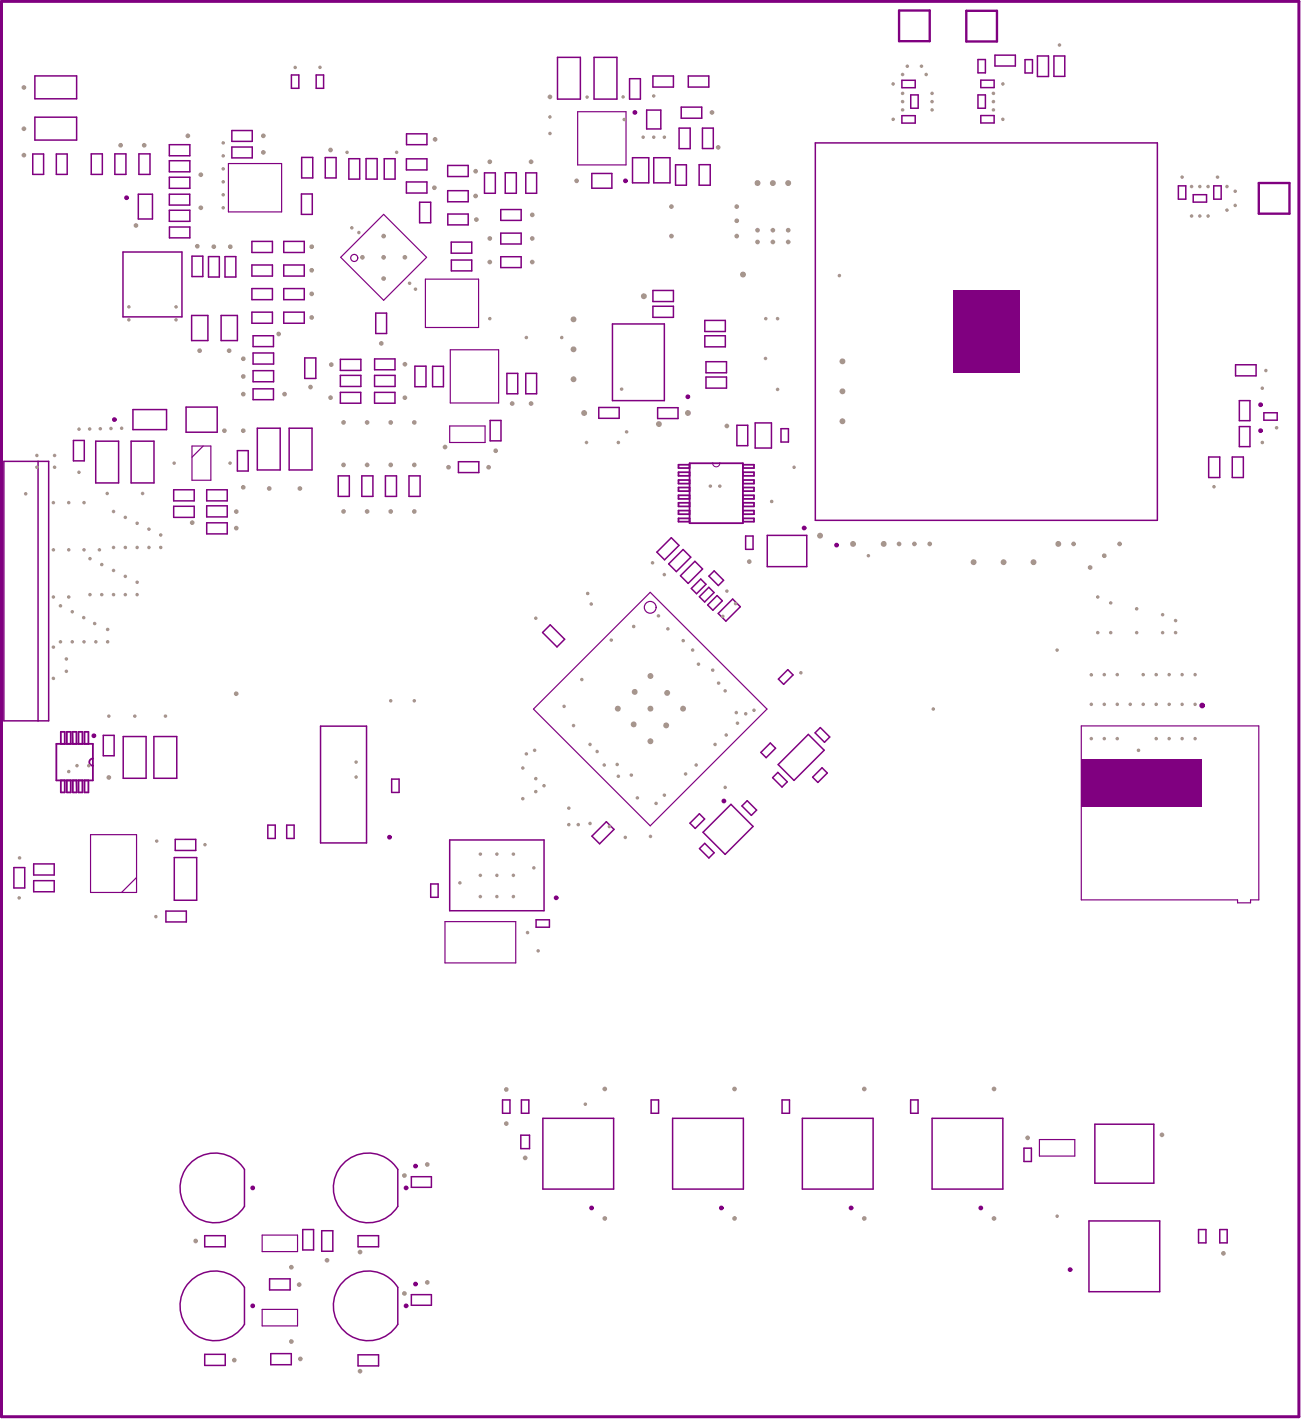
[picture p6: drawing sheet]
<svg xmlns="http://www.w3.org/2000/svg" width="367mm" height="401mm" viewBox="0 0 367 401" stroke-linecap="round" stroke-linejoin="round" font-family="sans-serif">
<g fill="none" stroke="#800080" stroke-width=".42">
<path d="M157.2 16.2h6.5v11.8h-6.5zM167.6 16.2h6.4v11.8h-6.4zM275.8 16.8h2.1v3.8h-2.1zM280.6 15.6h5.8v3h-5.8zM289.1 16.8h2.1v3.8h-2.1zM292.6 15.8h3.1v5.8h-3.1zM297.3 15.8h3v5.8h-3zM9.8 21.4h11.8v6.5h-11.8zM9.8 33.1h11.8v6.4h-11.8zM65.4 36.8h5.7v3.1h-5.7zM82.2 21.2h2.1v3.7h-2.1zM89.2 21.2h2.1v3.7h-2.1z"/>
<path d="M114.7 37.8h5.7v3h-5.7zM177.6 22.2h3v5.8h-3zM182.4 31.1h4v5.3h-4zM184.2 21.4h5.7v3.2h-5.7zM191.5 36.2h3.2v5.8h-3.2zM192.1 30.2h5.8v3.2h-5.8zM194.1 21.4h5.8v3.2h-5.8zM198.1 36.2h3.1v5.7h-3.1zM254.4 22.7h3.7v2.1h-3.7zM254.4 32.6h3.7v2.1h-3.7zM256.9 26.8h2.1v3.7h-2.1zM275.8 26.8h2.1v3.7h-2.1z"/>
<path d="M276.6 22.6h3.8v2.1h-3.8zM276.6 32.6h3.8v2.1h-3.8zM9.2 43.5h3.1v5.7h-3.1zM15.9 43.5h3.1v5.7h-3.1zM25.7 43.4h3.2v5.8h-3.2zM32.4 43.4h3.1v5.8h-3.1zM39 54.8h4v7h-4zM39.2 43.4h3.1v5.8h-3.1zM47.8 40.8h5.8v3.2h-5.8zM47.8 45.4h5.8v3.1h-5.8zM47.8 50h5.8v3.1h-5.8zM47.8 54.8h5.7v3.1h-5.7z"/>
<path d="M47.8 59.3h5.8v3.2h-5.8zM65.4 41.5h5.7v3.1h-5.7zM85 54.7h3.1v5.8h-3.1zM85.1 44.4h3.1v5.8h-3.1zM91.7 44.5h3.1v5.7h-3.1zM98.4 44.8h3.1v5.8h-3.1zM103.3 44.8h3.1v5.8h-3.1zM108.4 44.8h3v5.8h-3zM114.6 44.8h5.8v3.2h-5.8zM114.6 51.4h5.8v3.1h-5.8zM118.4 57.1h3.1v5.8h-3.1zM126.3 46.7h5.8v3.1h-5.8z"/>
<path d="M126.3 53.8h5.8v3.1h-5.8zM136.7 48.8h3v5.7h-3zM141.2 59.1h5.8v3.1h-5.8zM142.5 48.8h3.1v5.7h-3.1zM148.3 48.8h3.1v5.7h-3.1zM166.9 49h5.7v4.1h-5.7zM178.4 44.5h4.6v7.1h-4.6zM184.4 44.5h4.6v7.1h-4.6zM190.5 46.5h3.1v5.8h-3.1zM197.2 46.5h3.1v5.8h-3.1zM230 40.3h96.4v106.6h-96.4zM332.4 52.4h2.1v3.8h-2.1z"/>
<path d="M336.6 54.9h3.7v2.1h-3.7zM342.3 52.4h2.1v3.8h-2.1zM34.7 71.1h16.6v18.3h-16.6zM47.8 64.1h5.8v3h-5.8zM54.2 72.3h3v5.8h-3zM58.8 72.4h3.1v5.8h-3.1zM63.5 72.4h3v5.8h-3zM71.1 74.8h5.7v3.1h-5.7zM71.1 68.1h5.7v3.2h-5.7zM80 74.8h5.8v3.1h-5.8zM80 68.1h5.8v3.2h-5.8zM126.3 60.4h5.8v3.1h-5.8z"/>
<path d="M127.3 68.3h5.8v3.2h-5.8zM127.3 73.4h5.8v3h-5.8zM141.2 65.8h5.8v3.1h-5.8zM141.2 72.5h5.8v3h-5.8zM54.1 89h4.5v7.1h-4.5zM62.4 89h4.6v7.1h-4.6zM71.1 81.4h5.7v3.2h-5.7zM71.1 88.1h5.7v3.1h-5.7zM71.4 94.8h5.7v3h-5.7zM71.4 99.6h5.8v3.1h-5.8zM80 81.4h5.8v3.2h-5.8zM80 88.1h5.8v3.1h-5.8z"/>
<path d="M106 88.4h3v5.7h-3zM172.7 91.4h14.7v21.7h-14.7zM184.2 82h5.7v3.1h-5.7zM184.2 86.4h5.7v3.2h-5.7zM198.8 90.4h5.8v3.2h-5.8zM198.8 94.8h5.8v3.1h-5.8zM37.5 115.6h9.5v5.7h-9.5zM52.5 114.9h8.8v7.1h-8.8zM71.4 104.6h5.8v3.1h-5.8zM71.4 109.7h5.7v3.1h-5.7zM86 101h3.1v5.8h-3.1zM96 101.4h5.8v3.1h-5.8z"/>
<path d="M96 105.9h5.8v3.2h-5.8zM96 110.7h5.8v3.1h-5.8zM105.6 105.9h5.8v3.2h-5.8zM105.6 110.7h5.8v3.1h-5.8zM105.7 101.3h5.7v3.1h-5.7zM117 103.3h3.2v5.8h-3.2zM122 103.4h3.1v5.7h-3.1zM138.3 118.7h3v5.7h-3zM143 105.4h3v5.7h-3zM148.3 105.4h3.1v5.7h-3.1zM168.9 115h5.7v3.1h-5.7zM185.5 115.1h5.7v3h-5.7z"/>
<path d="M199.1 106.4h5.8v3.1h-5.8zM199.1 102.1h5.8v3.1h-5.8zM213 119.4h4.6v7h-4.6zM348.5 102.9h5.8v3.2h-5.8zM349.6 113.1h3v5.6h-3zM356.5 116.5h3.7v2.1h-3.7zM1.1 130.2h12.6v73.2h-12.6zM10.7 130.2v73.2M20.7 124.3h3.1v5.8h-3.1zM27 124.5h6.5v11.8h-6.5zM37 124.5h6.4v11.8h-6.4zM49 138.2h5.8v3.2h-5.8z"/>
<path d="M58.3 138.2h5.8v3.2h-5.8zM67 127.2h3v5.7h-3zM72.6 120.9h6.4v11.7h-6.4zM81.6 120.9h6.4v11.7h-6.4zM95.4 134.3h3.1v5.8h-3.1zM102.1 134.3h3.1v5.8h-3.1zM108.7 134.3h3.1v5.8h-3.1zM115.4 134.3h3.1v5.8h-3.1zM129.3 130.3h5.8v3.1h-5.8zM207.8 120h3.1v5.8h-3.1zM220.3 121h2.1v3.7h-2.1zM340.9 129h3.1v5.8h-3.1z"/>
<path d="M347.6 129h3.1v5.8h-3.1zM349.6 120.4h3v5.6h-3zM49 142.9h5.8v3.1h-5.8zM58.3 147.5h5.8v3.2h-5.8zM58.3 142.8h5.8v3.1h-5.8zM189.3 151.8l2.2 2.1-4.1 4.1-2.1-2.2zM192.7 155.1l2.1 2.2-4 4-2.2-2.1zM196 158.4l2.2 2.2-4.1 4.1-2.2-2.2zM210.3 151.3h2.1v3.7h-2.1zM216.4 151.1h11.2v8.8h-11.2zM155.2 176.3l4.1 4.1-2.2 2.2-4.1-4.1zM197.6 163.4l1.5 1.5-2.6 2.7-1.5-1.5z"/>
<path d="M199.9 165.8l1.5 1.4-2.6 2.7-1.5-1.5zM201.4 161.1l2.7 2.7-1.5 1.5-2.6-2.7zM202.3 168.1l1.4 1.5-2.6 2.6-1.5-1.5zM206.6 169.1l2.2 2.1-4.1 4.1-2.1-2.2zM222.2 189l1.5 1.5-2.7 2.6-1.5-1.4zM29.1 207.5h3.1v5.8h-3.1zM34.8 207.9h6.4v11.8h-6.4zM43.4 207.9h6.5v11.8h-6.5zM90.4 204.9h13v33h-13zM110.5 219.9h2.1v3.7h-2.1zM217.3 209.7l1.5 1.5-2.7 2.6-1.5-1.5zM219.4 218l2.7 2.6-1.5 1.5-2.7-2.6z"/>
<path d="M228 207.3l4.5 4.4-8.5 8.6-4.5-4.5zM231.4 205.3l2.6 2.7-1.4 1.5-2.7-2.7zM231.9 216.7l1.4 1.5-2.6 2.6-1.5-1.5zM49.4 236.9h5.8v3.1h-5.8zM75.5 232.9h2.1v3.7h-2.1zM80.9 232.9h2.1v3.7h-2.1zM126.8 237.1h26.7v19.9h-26.7zM171 231.9l2.2 2.2-4.1 4-2.1-2.1zM197.3 229.7l1.4 1.4-2.6 2.7-1.5-1.5zM198.8 238l2.6 2.7-1.4 1.4-2.7-2.6zM206.2 227l6.2 6.2-7.9 7.9-6.2-6.2zM210.8 226l2.6 2.6-1.5 1.5-2.6-2.6z"/>
<path d="M3.9 244.8h3.1v5.8h-3.1zM9.5 243.8h5.8v3.1h-5.8zM9.5 248.5h5.8v3.2h-5.8zM46.8 257.1h5.8v3.1h-5.8zM49.2 242h6.3v12.1h-6.3zM121.5 249.5h2.1v3.7h-2.1zM151.2 259.6h3.8v2.1h-3.8zM141.7 310.4h2.1v3.8h-2.1zM147.1 310.4h2.1v3.8h-2.1zM153.1 315.6h20v20h-20zM183.7 310.4h2.1v3.8h-2.1zM189.7 315.6h20v20h-20z"/>
<path d="M220.6 310.4h2.1v3.8h-2.1zM226.3 315.6h20v20h-20zM256.9 310.4h2v3.8h-2zM262.9 315.6h20v20h-20zM308.8 317.3h16.6v16.6h-16.6zM53.8 328.1a9.8 9.8 0 0 1 15.2 1.9v10.5a9.8 9.8 0 0 1-14.6 2.4 9.8 9.8 0 0 1-.6-14.8zM97.1 328.1a9.8 9.8 0 0 1 15.1 1.9v10.5a9.8 9.8 0 0 1-14.5 2.4 9.8 9.8 0 0 1-.6-14.8zM116 332.1h5.7v3h-5.7zM146.9 320.4h2.5v3.8h-2.5zM288.8 324h2.1v3.8h-2.1zM57.7 348.7h5.8v3.2h-5.8zM85.4 347h3v5.8h-3z"/>
<path d="M90.7 347.3h3.2v5.8h-3.2zM101 348.7h5.8v3.2h-5.8zM307.2 344.6h19.9v19.9h-19.9zM338.1 347h2.1v3.8h-2.1zM344 347h2.1v3.8h-2.1zM53.8 361.4a9.8 9.8 0 0 1 15.2 1.9v10.5a9.8 9.8 0 0 1-14.6 2.4 9.8 9.8 0 0 1-.6-14.8zM76 360.9h5.8v3.1h-5.8zM97.1 361.4a9.8 9.8 0 0 1 15.1 1.9v10.5a9.8 9.8 0 0 1-14.5 2.4 9.8 9.8 0 0 1-.6-14.8zM116 365.4h5.7v3h-5.7zM57.7 382.2h5.8v3.2h-5.8zM76.4 382h5.8v3.2h-5.8zM101 382.4h5.8v3.1h-5.8z"/>
</g>
<g fill="none" stroke="#800080" stroke-width=".51">
<path d="M194.5 130.7h15v16.9h-15zM194.5 131.2h-3.1v.9h3.1M194.5 133.3h-3.1v1h3.1M194.5 135.5h-3.1v1h3.1M194.5 137.6h-3.1v1h3.1M194.5 139.8h-3.1v1h3.1M209.5 131.2h3.2v.9h-3.2M209.5 133.3h3.2v1h-3.2M209.5 135.5h3.2v1h-3.2M209.5 137.6h3.2v1h-3.2M209.5 139.8h3.2v1h-3.2M194.5 141.9h-3.1v1h3.1"/>
<path d="M194.5 144.1h-3.1v1h3.1M194.5 146.3h-3.1v.9h3.1M209.5 141.9h3.2v1h-3.2M209.5 144.1h3.2v1h-3.2M209.5 146.3h3.2v.9h-3.2M15.9 209.9h10.3v10.3h-10.3zM17.2 209.9v-3.3h1.1v3.3M18.9 209.9v-3.3h1.1v3.3M20.5 209.9v-3.3h1.1v3.3M22.1 209.9v-3.3h1.1v3.3M23.8 209.9v-3.3h1.1v3.3M26.2 214.1a1.01 1.01 0 0 0-1 1 1.01 1.01 0 0 0 1 1"/>
<path d="M17.2 220.2v3.4h1.1v-3.4M18.9 220.2v3.4h1.1v-3.4M20.5 220.2v3.4h1.1v-3.4M22.1 220.2v3.4h1.1v-3.4M23.8 220.2v3.4h1.1v-3.4"/>
</g>
<g fill="none" stroke="#800080" stroke-width=".33">
<path d="M162.9 31.5h13.7v15h-13.7zM64.4 46.2h15v13.6h-15zM108.2 60.5l12.1 12.1-12.1 12.1-12.1-12.1zM120 78.8h15v13.6h-15zM127 98.7h13.6v15h-13.6zM54.2 125.9h5.3v9.6h-5.3zM57.3 125.9l-3.1 3.1M126.8 120.2h10v4.7h-10zM183.4 167.2l32.9 32.9-32.9 33-32.9-33zM305 204.9h50.1v49.1h-2.4v.8h-3.6v-.8h-44.1zM25.5 235.6h13v16.3h-13zM38.5 247.6l-4.2 4.3"/>
<path d="M125.5 260.1h20v11.7h-20zM293.2 321.6h10v4.7h-10zM73.9 348.6h10v4.6h-10zM73.9 369.5h10v4.7h-10z"/>
<circle cx="99.9" cy="72.8" r="1"/>
<circle cx="183.4" cy="171.4" r="1.66"/>
</g>
<g fill="none" stroke="#800080" stroke-width=".66">
<path d="M253.6 3h8.6v8.6h-8.6zM272.6 3.1h8.6v8.6h-8.6zM355.1 51.7h8.6v8.6h-8.6z"/>
<circle cx="179.1" cy="31.7" r=".33"/>
<circle cx="35.7" cy="55.8" r=".33"/>
<circle cx="176.4" cy="51" r=".33"/>
<circle cx="32.3" cy="118.4" r=".33"/>
<circle cx="194" cy="112" r=".33"/>
<circle cx="355.6" cy="114.2" r=".33"/>
<circle cx="355.6" cy="121.6" r=".33"/>
<circle cx="226.8" cy="149" r=".33"/>
<circle cx="236" cy="153.8" r=".33"/>
<circle cx="26.5" cy="207.7" r=".33"/>
<circle cx="109.9" cy="236.3" r=".33"/>
<circle cx="204.2" cy="226.1" r=".33"/>
<circle cx="156.9" cy="253.4" r=".33"/>
<circle cx="71.3" cy="335.3" r=".33"/>
<circle cx="114.5" cy="335.3" r=".33"/>
<circle cx="117.2" cy="329.1" r=".33"/>
<circle cx="166.9" cy="340.9" r=".33"/>
<circle cx="203.5" cy="340.9" r=".33"/>
<circle cx="240.1" cy="340.9" r=".33"/>
<circle cx="276.6" cy="340.9" r=".33"/>
<circle cx="301.8" cy="358.3" r=".33"/>
<circle cx="71.3" cy="368.5" r=".33"/>
<circle cx="114.5" cy="368.5" r=".33"/>
<circle cx="117.2" cy="362.4" r=".33"/>
</g>
<path d="M201 130.7a1.01 1.01 0 0 0 1 1.1 1.01 1.01 0 0 0 1-1.1" fill="none" stroke="#800080" stroke-width=".28"/>
<circle cx="339.1" cy="199.1" r=".4" fill="none" stroke="#800080" stroke-width=".8"/>
<g fill="#800080">
<path d="M305 214.4h33.9v13.4h-33.9z"/>
<path d="M268.9 81.9h18.6v23.3h-18.6z"/>
</g>
<path d="M.4 .4h366v399.4h-366z" fill="none" stroke="#800080" stroke-width=".84"/>
<g fill="#a6968d">
<circle cx="224" cy="131.9" r=".5"/>
<circle cx="217.7" cy="141.5" r=".5"/>
<circle cx="211.3" cy="158.5" r=".67"/>
<circle cx="205" cy="120.2" r=".67"/>
<circle cx="244.9" cy="156.8" r=".5"/>
<circle cx="263.2" cy="200.1" r=".5"/>
<circle cx="203" cy="137.2" r=".5"/>
<circle cx="200.4" cy="137.2" r=".5"/>
<circle cx="237.6" cy="102" r=".83"/>
<circle cx="237.6" cy="110.4" r=".83"/>
<circle cx="237.6" cy="118.9" r=".83"/>
<circle cx="219.3" cy="109.9" r=".5"/>
<circle cx="231.3" cy="151.2" r=".83"/>
<circle cx="298.5" cy="153.5" r=".83"/>
<circle cx="274.6" cy="158.7" r=".83"/>
<circle cx="283.1" cy="158.7" r=".83"/>
<circle cx="291.5" cy="158.7" r=".83"/>
<circle cx="187.4" cy="162.2" r=".5"/>
<circle cx="161.8" cy="90.1" r=".83"/>
<circle cx="164.8" cy="116.6" r=".83"/>
<circle cx="161.8" cy="98.6" r=".83"/>
<circle cx="161.8" cy="107" r=".83"/>
<circle cx="162.6" cy="51" r=".67"/>
<circle cx="202.6" cy="41.6" r=".67"/>
<circle cx="187.4" cy="38.7" r=".5"/>
<circle cx="184.4" cy="38.7" r=".5"/>
<circle cx="148.8" cy="263.2" r=".5"/>
<circle cx="114.1" cy="331.8" r=".67"/>
<circle cx="114.1" cy="365" r=".67"/>
<circle cx="110.2" cy="197.8" r=".5"/>
<circle cx="116.9" cy="197.8" r=".5"/>
<circle cx="203.9" cy="173.9" r=".5"/>
<circle cx="205" cy="166.8" r=".5"/>
<circle cx="207.5" cy="170.4" r=".5"/>
<circle cx="202.7" cy="192.8" r=".5"/>
<circle cx="192.7" cy="200" r=".83"/>
<circle cx="174.3" cy="200" r=".83"/>
<circle cx="183.5" cy="190.8" r=".83"/>
<circle cx="183.5" cy="209.2" r=".83"/>
<circle cx="315.1" cy="198.8" r=".5"/>
<circle cx="311.5" cy="198.8" r=".5"/>
<circle cx="307.8" cy="190.5" r=".5"/>
<circle cx="225.9" cy="189.9" r=".5"/>
<circle cx="183.5" cy="236.1" r=".5"/>
<circle cx="209.6" cy="77.5" r=".83"/>
<circle cx="158.4" cy="95.3" r=".5"/>
<circle cx="148.5" cy="95.3" r=".5"/>
<circle cx="116.9" cy="119.2" r=".67"/>
<circle cx="175.3" cy="109.8" r=".5"/>
<circle cx="137.8" cy="131.9" r=".67"/>
<circle cx="163.1" cy="232.7" r=".5"/>
<circle cx="166.4" cy="210.1" r=".5"/>
<circle cx="357.1" cy="104.6" r=".5"/>
<circle cx="222.3" cy="51.7" r=".83"/>
<circle cx="298.8" cy="12.7" r=".5"/>
<circle cx="138.2" cy="89.9" r=".5"/>
<circle cx="96.9" cy="131.2" r=".67"/>
<circle cx="196.4" cy="215.9" r=".5"/>
<circle cx="204.8" cy="207.4" r=".5"/>
<circle cx="201.7" cy="210.1" r=".5"/>
<circle cx="179.8" cy="225.2" r=".5"/>
<circle cx="166.4" cy="232.4" r=".5"/>
<circle cx="178.1" cy="218.8" r=".5"/>
<circle cx="174.4" cy="219.1" r=".5"/>
<circle cx="176.4" cy="236.3" r=".5"/>
<circle cx="168.4" cy="212.1" r=".5"/>
<circle cx="161.8" cy="204.8" r=".5"/>
<circle cx="174.1" cy="215.8" r=".5"/>
<circle cx="170.4" cy="215.9" r=".5"/>
<circle cx="204.5" cy="222.2" r=".5"/>
<circle cx="171.9" cy="233.3" r=".5"/>
<circle cx="208" cy="204.1" r=".5"/>
<circle cx="204.5" cy="195" r=".5"/>
<circle cx="165.4" cy="124.9" r=".5"/>
<circle cx="159.1" cy="199.3" r=".5"/>
<circle cx="172.4" cy="180.7" r=".5"/>
<circle cx="151.1" cy="174.5" r=".5"/>
<circle cx="185.7" cy="173.8" r=".5"/>
<circle cx="184.1" cy="158.8" r=".5"/>
<circle cx="178.7" cy="176.8" r=".5"/>
<circle cx="164.1" cy="191.8" r=".5"/>
<circle cx="193.4" cy="218.4" r=".5"/>
<circle cx="201" cy="189.1" r=".5"/>
<circle cx="195.4" cy="183.5" r=".5"/>
<circle cx="192.7" cy="180.8" r=".5"/>
<circle cx="188.4" cy="177.5" r=".5"/>
<circle cx="322.5" cy="198.8" r=".5"/>
<circle cx="345.1" cy="353.7" r=".67"/>
<circle cx="327.7" cy="320.3" r=".67"/>
<circle cx="149.8" cy="113.9" r=".67"/>
<circle cx="103.6" cy="131.2" r=".67"/>
<circle cx="103.6" cy="119.2" r=".67"/>
<circle cx="102.2" cy="72.6" r=".67"/>
<circle cx="108.2" cy="66.6" r=".67"/>
<circle cx="114.2" cy="72.6" r=".67"/>
<circle cx="108.2" cy="78.6" r=".67"/>
<circle cx="96.9" cy="119.2" r=".67"/>
<circle cx="93.4" cy="102.9" r=".67"/>
<circle cx="87.9" cy="69.6" r=".67"/>
<circle cx="87.9" cy="76.3" r=".67"/>
<circle cx="87.9" cy="82.9" r=".67"/>
<circle cx="10.4" cy="128.5" r=".5"/>
<circle cx="10.4" cy="131.9" r=".5"/>
<circle cx="80.3" cy="111.2" r=".67"/>
<circle cx="150.8" cy="211.8" r=".5"/>
<circle cx="148.5" cy="212.8" r=".5"/>
<circle cx="187.4" cy="224.4" r=".5"/>
<circle cx="185.1" cy="226.7" r=".5"/>
<circle cx="129.7" cy="249.2" r=".5"/>
<circle cx="150.6" cy="244.9" r=".5"/>
<circle cx="44" cy="258.7" r=".5"/>
<circle cx="44.2" cy="237.4" r=".5"/>
<circle cx="34.3" cy="120.9" r=".5"/>
<circle cx="31.3" cy="120.9" r=".5"/>
<circle cx="28.3" cy="121" r=".5"/>
<circle cx="63.3" cy="121.6" r=".67"/>
<circle cx="68.6" cy="121.6" r=".67"/>
<circle cx="87.6" cy="109.2" r=".67"/>
<circle cx="46.7" cy="202.1" r=".5"/>
<circle cx="38" cy="202.1" r=".5"/>
<circle cx="30.7" cy="202.1" r=".5"/>
<circle cx="92.2" cy="355.7" r=".67"/>
<circle cx="82.2" cy="357.6" r=".67"/>
<circle cx="165.1" cy="311.6" r=".5"/>
<circle cx="151.8" cy="268.3" r=".5"/>
<circle cx="160.4" cy="232.7" r=".5"/>
<circle cx="160.4" cy="228.1" r=".5"/>
<circle cx="176.7" cy="121.9" r=".5"/>
<circle cx="147.5" cy="225.4" r=".5"/>
<circle cx="147.5" cy="216.8" r=".5"/>
<circle cx="174.4" cy="124.9" r=".5"/>
<circle cx="185.8" cy="119.7" r=".83"/>
<circle cx="289.9" cy="321.1" r=".67"/>
<circle cx="155.1" cy="37.7" r=".5"/>
<circle cx="155.1" cy="33" r=".5"/>
<circle cx="151.1" cy="219.7" r=".5"/>
<circle cx="212.7" cy="200.4" r=".5"/>
<circle cx="210.3" cy="201.4" r=".5"/>
<circle cx="207.7" cy="201.1" r=".5"/>
<circle cx="298.2" cy="343.2" r=".5"/>
<circle cx="298.2" cy="183.5" r=".5"/>
<circle cx="148.1" cy="326.8" r=".67"/>
<circle cx="197" cy="187.4" r=".5"/>
<circle cx="165.8" cy="167.5" r=".5"/>
<circle cx="179" cy="195.3" r=".83"/>
<circle cx="166.8" cy="170.5" r=".5"/>
<circle cx="151.1" cy="223.4" r=".5"/>
<circle cx="153.5" cy="221.7" r=".5"/>
<circle cx="25" cy="216.1" r=".5"/>
<circle cx="21.7" cy="216.1" r=".5"/>
<circle cx="135.5" cy="253" r=".5"/>
<circle cx="144.8" cy="253" r=".5"/>
<circle cx="140.1" cy="253" r=".5"/>
<circle cx="135.5" cy="247" r=".5"/>
<circle cx="144.8" cy="247" r=".5"/>
<circle cx="140.1" cy="241.1" r=".5"/>
<circle cx="144.8" cy="241.1" r=".5"/>
<circle cx="135.5" cy="241.1" r=".5"/>
<circle cx="140.1" cy="247" r=".5"/>
<circle cx="342.4" cy="137.4" r=".5"/>
<circle cx="253.6" cy="153.5" r=".67"/>
<circle cx="257.9" cy="153.5" r=".67"/>
<circle cx="262.2" cy="153.5" r=".67"/>
<circle cx="307.5" cy="160.2" r=".67"/>
<circle cx="311.5" cy="156.8" r=".67"/>
<circle cx="309.6" cy="168.5" r=".5"/>
<circle cx="313.3" cy="170.2" r=".5"/>
<circle cx="320.6" cy="171.8" r=".5"/>
<circle cx="327.9" cy="173.5" r=".5"/>
<circle cx="331.6" cy="175.1" r=".5"/>
<circle cx="326.1" cy="190.4" r=".5"/>
<circle cx="329.8" cy="190.4" r=".5"/>
<circle cx="337.1" cy="190.4" r=".5"/>
<circle cx="333.4" cy="190.4" r=".5"/>
<circle cx="329.8" cy="198.8" r=".5"/>
<circle cx="309.6" cy="178.5" r=".5"/>
<circle cx="313.3" cy="178.5" r=".5"/>
<circle cx="320.6" cy="178.5" r=".5"/>
<circle cx="327.9" cy="178.5" r=".5"/>
<circle cx="331.6" cy="178.5" r=".5"/>
<circle cx="333.4" cy="198.8" r=".5"/>
<circle cx="321.1" cy="211.8" r=".5"/>
<circle cx="337.1" cy="208.5" r=".5"/>
<circle cx="333.4" cy="208.5" r=".5"/>
<circle cx="329.8" cy="208.5" r=".5"/>
<circle cx="326.1" cy="208.5" r=".5"/>
<circle cx="315.1" cy="208.5" r=".5"/>
<circle cx="311.5" cy="208.5" r=".5"/>
<circle cx="307.8" cy="208.5" r=".5"/>
<circle cx="322.5" cy="190.4" r=".5"/>
<circle cx="315.1" cy="190.4" r=".5"/>
<circle cx="311.5" cy="190.4" r=".5"/>
<circle cx="318.8" cy="198.8" r=".5"/>
<circle cx="337.1" cy="198.8" r=".5"/>
<circle cx="307.8" cy="198.8" r=".5"/>
<circle cx="326.1" cy="198.8" r=".5"/>
<circle cx="100.4" cy="215.1" r=".5"/>
<circle cx="100.4" cy="219.3" r=".5"/>
<circle cx="66.6" cy="149" r=".67"/>
<circle cx="66.1" cy="383.9" r=".67"/>
<circle cx="84.7" cy="383.5" r=".67"/>
<circle cx="82.2" cy="378.6" r=".67"/>
<circle cx="84.4" cy="362.6" r=".67"/>
<circle cx="55.2" cy="350.2" r=".67"/>
<circle cx="101.6" cy="387" r=".67"/>
<circle cx="101.6" cy="353.4" r=".67"/>
<circle cx="207.2" cy="343.9" r=".67"/>
<circle cx="170.6" cy="343.9" r=".67"/>
<circle cx="243.8" cy="343.9" r=".67"/>
<circle cx="280.4" cy="343.9" r=".67"/>
<circle cx="120.5" cy="361.9" r=".67"/>
<circle cx="142.8" cy="317.1" r=".67"/>
<circle cx="142.8" cy="307.5" r=".67"/>
<circle cx="170.6" cy="307.3" r=".67"/>
<circle cx="207.2" cy="307.3" r=".67"/>
<circle cx="243.8" cy="307.3" r=".67"/>
<circle cx="280.4" cy="307.3" r=".67"/>
<circle cx="120.5" cy="328.6" r=".67"/>
<circle cx="116.9" cy="131.2" r=".67"/>
<circle cx="110.2" cy="131.2" r=".67"/>
<circle cx="110.2" cy="119.2" r=".67"/>
<circle cx="96.9" cy="144.3" r=".67"/>
<circle cx="116.9" cy="144.3" r=".67"/>
<circle cx="110.2" cy="144.3" r=".67"/>
<circle cx="103.6" cy="144.3" r=".67"/>
<circle cx="19.4" cy="217.8" r=".5"/>
<circle cx="5.5" cy="242.1" r=".5"/>
<circle cx="5.4" cy="253.4" r=".5"/>
<circle cx="57.8" cy="238.4" r=".5"/>
<circle cx="360.1" cy="120.7" r=".5"/>
<circle cx="356" cy="109.6" r=".5"/>
<circle cx="90.2" cy="19" r=".5"/>
<circle cx="83.3" cy="19" r=".5"/>
<circle cx="126.5" cy="131.9" r=".67"/>
<circle cx="125.5" cy="126.2" r=".67"/>
<circle cx="139.8" cy="127.2" r=".67"/>
<circle cx="215.9" cy="101.2" r=".5"/>
<circle cx="219.3" cy="89.9" r=".5"/>
<circle cx="216" cy="89.9" r=".5"/>
<circle cx="181.6" cy="83.6" r=".83"/>
<circle cx="194" cy="116.6" r=".83"/>
<circle cx="218" cy="51.7" r=".83"/>
<circle cx="213.7" cy="51.7" r=".83"/>
<circle cx="236.8" cy="77.8" r=".5"/>
<circle cx="356.1" cy="124.9" r=".5"/>
<circle cx="249.3" cy="153.5" r=".83"/>
<circle cx="240.6" cy="153.5" r=".83"/>
<circle cx="66.6" cy="195.8" r=".67"/>
<circle cx="49.1" cy="130.7" r=".5"/>
<circle cx="176.1" cy="33.7" r=".5"/>
<circle cx="175.7" cy="27.4" r=".5"/>
<circle cx="138.2" cy="45.7" r=".67"/>
<circle cx="134.2" cy="48.3" r=".67"/>
<circle cx="155.1" cy="27.4" r=".67"/>
<circle cx="165.6" cy="27.4" r=".5"/>
<circle cx="189.4" cy="66.6" r=".67"/>
<circle cx="189.4" cy="58.3" r=".67"/>
<circle cx="207.8" cy="62.3" r=".67"/>
<circle cx="207.8" cy="58.3" r=".67"/>
<circle cx="207.8" cy="66.6" r=".67"/>
<circle cx="222.3" cy="65" r=".67"/>
<circle cx="218" cy="65" r=".67"/>
<circle cx="213.7" cy="65" r=".67"/>
<circle cx="222.3" cy="68.3" r=".67"/>
<circle cx="218" cy="68.3" r=".67"/>
<circle cx="213.7" cy="68.3" r=".67"/>
<circle cx="302.8" cy="153.5" r=".67"/>
<circle cx="315.8" cy="153.5" r=".67"/>
<circle cx="346.1" cy="52.6" r=".5"/>
<circle cx="348.4" cy="54" r=".5"/>
<circle cx="348.4" cy="58" r=".5"/>
<circle cx="346.1" cy="59.3" r=".5"/>
<circle cx="340.8" cy="61" r=".5"/>
<circle cx="338.4" cy="61" r=".5"/>
<circle cx="336.1" cy="61" r=".5"/>
<circle cx="262.9" cy="31" r=".5"/>
<circle cx="262.9" cy="28.7" r=".5"/>
<circle cx="262.9" cy="26.4" r=".5"/>
<circle cx="261.2" cy="21" r=".5"/>
<circle cx="259.9" cy="18.7" r=".5"/>
<circle cx="255.9" cy="18.7" r=".5"/>
<circle cx="254.6" cy="21" r=".5"/>
<circle cx="122.7" cy="39.3" r=".67"/>
<circle cx="184.4" cy="27.1" r=".5"/>
<circle cx="282.9" cy="33.7" r=".5"/>
<circle cx="282.9" cy="23.7" r=".5"/>
<circle cx="280.2" cy="26.4" r=".5"/>
<circle cx="280.2" cy="31" r=".5"/>
<circle cx="280.2" cy="28.7" r=".5"/>
<circle cx="181.4" cy="38.7" r=".5"/>
<circle cx="200.8" cy="31.7" r=".67"/>
<circle cx="343.4" cy="50" r=".5"/>
<circle cx="333.4" cy="50" r=".5"/>
<circle cx="336.1" cy="52.6" r=".5"/>
<circle cx="340.8" cy="52.6" r=".5"/>
<circle cx="338.4" cy="52.6" r=".5"/>
<circle cx="254.6" cy="28.7" r=".5"/>
<circle cx="254.6" cy="26.4" r=".5"/>
<circle cx="254.6" cy="31" r=".5"/>
<circle cx="251.9" cy="33.7" r=".5"/>
<circle cx="251.9" cy="23.7" r=".5"/>
<circle cx="22.3" cy="133.3" r=".5"/>
<circle cx="68.6" cy="137.5" r=".67"/>
<circle cx="15.4" cy="131.9" r=".5"/>
<circle cx="84.6" cy="137.9" r=".67"/>
<circle cx="75.9" cy="137.9" r=".67"/>
<circle cx="54.2" cy="147.5" r=".67"/>
<circle cx="66.6" cy="144.4" r=".67"/>
<circle cx="15.1" cy="141.9" r=".5"/>
<circle cx="19.4" cy="141.9" r=".5"/>
<circle cx="7.2" cy="139.4" r=".5"/>
<circle cx="15.4" cy="128.5" r=".5"/>
<circle cx="32" cy="144.4" r=".5"/>
<circle cx="40.2" cy="139.3" r=".5"/>
<circle cx="64.9" cy="130.7" r=".5"/>
<circle cx="30.2" cy="139.3" r=".5"/>
<circle cx="22.3" cy="121.1" r=".5"/>
<circle cx="25.3" cy="121.1" r=".5"/>
<circle cx="93.2" cy="42.3" r=".67"/>
<circle cx="97.9" cy="43" r=".5"/>
<circle cx="111.9" cy="43" r=".5"/>
<circle cx="149.8" cy="45.7" r=".67"/>
<circle cx="122.5" cy="53" r=".67"/>
<circle cx="134.2" cy="55.3" r=".67"/>
<circle cx="134.4" cy="62" r=".67"/>
<circle cx="150.1" cy="67.3" r=".67"/>
<circle cx="138.2" cy="67.3" r=".67"/>
<circle cx="150.1" cy="74" r=".67"/>
<circle cx="138.2" cy="74" r=".67"/>
<circle cx="115.5" cy="79.9" r=".5"/>
<circle cx="117.2" cy="81.6" r=".5"/>
<circle cx="114.2" cy="102.8" r=".67"/>
<circle cx="144.5" cy="113.9" r=".67"/>
<circle cx="150.1" cy="60.6" r=".67"/>
<circle cx="114.2" cy="112.2" r=".67"/>
<circle cx="108.2" cy="72.6" r=".67"/>
<circle cx="107.5" cy="96.9" r=".67"/>
<circle cx="101.2" cy="65.6" r=".5"/>
<circle cx="93.2" cy="112.2" r=".67"/>
<circle cx="87.9" cy="89.6" r=".67"/>
<circle cx="99.2" cy="64.3" r=".5"/>
<circle cx="74.3" cy="38.3" r=".67"/>
<circle cx="53" cy="38.3" r=".67"/>
<circle cx="63" cy="40.3" r=".5"/>
<circle cx="40.7" cy="41" r=".67"/>
<circle cx="74.3" cy="43" r=".67"/>
<circle cx="63" cy="44" r=".5"/>
<circle cx="63" cy="47.7" r=".5"/>
<circle cx="56.6" cy="49.3" r=".67"/>
<circle cx="63" cy="51.3" r=".5"/>
<circle cx="63" cy="55" r=".5"/>
<circle cx="56.6" cy="58.6" r=".67"/>
<circle cx="63" cy="58.6" r=".5"/>
<circle cx="55.6" cy="69.5" r=".67"/>
<circle cx="65" cy="69.6" r=".67"/>
<circle cx="60.3" cy="69.6" r=".67"/>
<circle cx="49.7" cy="86.6" r=".5"/>
<circle cx="49.7" cy="90.3" r=".5"/>
<circle cx="78.6" cy="94.3" r=".67"/>
<circle cx="64.6" cy="99" r=".67"/>
<circle cx="56.3" cy="99" r=".67"/>
<circle cx="68.6" cy="101.2" r=".67"/>
<circle cx="68.6" cy="106.2" r=".67"/>
<circle cx="68.6" cy="111.2" r=".67"/>
<circle cx="36.4" cy="86.6" r=".5"/>
<circle cx="36.4" cy="90.3" r=".5"/>
<circle cx="34" cy="41" r=".67"/>
<circle cx="38.3" cy="63.6" r=".67"/>
<circle cx="6.7" cy="24.7" r=".67"/>
<circle cx="6.7" cy="36.3" r=".67"/>
<circle cx="6.7" cy="43.8" r=".67"/>
<circle cx="15.1" cy="168.5" r=".5"/>
<circle cx="19.4" cy="168.5" r=".5"/>
<circle cx="23.7" cy="141.9" r=".5"/>
<circle cx="28" cy="155.2" r=".5"/>
<circle cx="23.7" cy="155.2" r=".5"/>
<circle cx="19.4" cy="155.2" r=".5"/>
<circle cx="15.1" cy="155.2" r=".5"/>
<circle cx="30.7" cy="219.4" r=".67"/>
<circle cx="15.1" cy="182.6" r=".5"/>
<circle cx="15.1" cy="191.5" r=".5"/>
<circle cx="18.7" cy="186" r=".5"/>
<circle cx="18.7" cy="189.5" r=".5"/>
<circle cx="30.4" cy="181.1" r=".5"/>
<circle cx="20.4" cy="181.1" r=".5"/>
<circle cx="17.1" cy="181.1" r=".5"/>
<circle cx="27" cy="181.1" r=".5"/>
<circle cx="23.7" cy="181.1" r=".5"/>
<circle cx="30.4" cy="177.6" r=".5"/>
<circle cx="26.7" cy="176" r=".5"/>
<circle cx="23.6" cy="174.3" r=".5"/>
<circle cx="20.4" cy="172.6" r=".5"/>
<circle cx="17.1" cy="171" r=".5"/>
<circle cx="32" cy="167.8" r=".5"/>
<circle cx="35.4" cy="167.8" r=".5"/>
<circle cx="25.4" cy="167.8" r=".5"/>
<circle cx="28.7" cy="167.8" r=".5"/>
<circle cx="38.7" cy="167.8" r=".5"/>
<circle cx="25.4" cy="157.7" r=".5"/>
<circle cx="28.7" cy="159.3" r=".5"/>
<circle cx="32" cy="161" r=".5"/>
<circle cx="35.4" cy="162.7" r=".5"/>
<circle cx="38.7" cy="164.3" r=".5"/>
<circle cx="32" cy="154.5" r=".5"/>
<circle cx="35.4" cy="154.5" r=".5"/>
<circle cx="38.7" cy="154.5" r=".5"/>
<circle cx="42" cy="154.5" r=".5"/>
<circle cx="45.3" cy="154.5" r=".5"/>
<circle cx="45.3" cy="151" r=".5"/>
<circle cx="42" cy="149.3" r=".5"/>
<circle cx="38.7" cy="147.7" r=".5"/>
<circle cx="35.4" cy="146" r=".5"/>
<circle cx="187.9" cy="204.7" r=".83"/>
<circle cx="188.2" cy="195.6" r=".83"/>
<circle cx="178.7" cy="204.4" r=".83"/>
<circle cx="183.5" cy="200" r=".83"/>
</g>
</svg>
